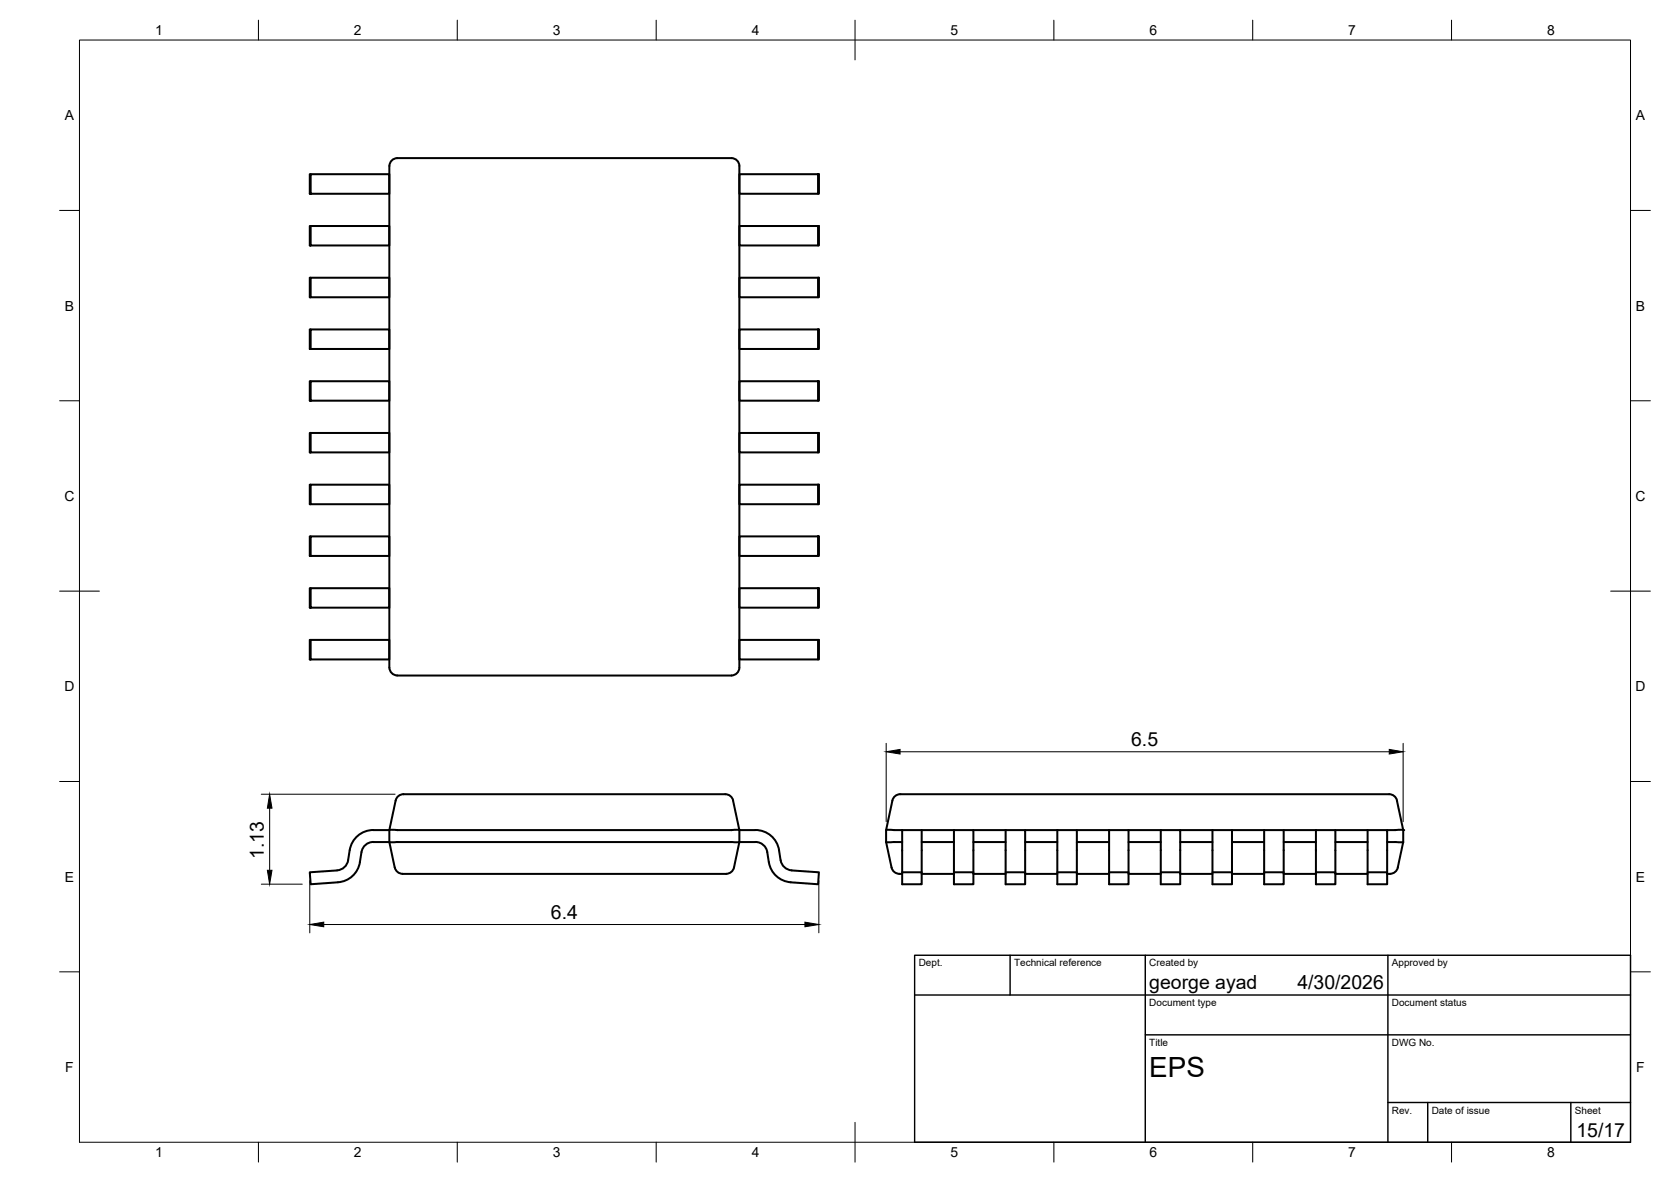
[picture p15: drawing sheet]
<svg xmlns="http://www.w3.org/2000/svg" width="420mm" height="297mm" viewBox="0 0 420 297" stroke-linecap="round" stroke-linejoin="round" font-family="sans-serif">
<defs><g id="words">
<text font-size="7" x="289" y="270.6">EPS</text>
<g font-size="4.9">
<text x="284.4" y="187.5">6.5</text>
<text x="66.3" y="215.8" transform="rotate(-90 66.3 215.8)">1.13</text>
<text x="138.5" y="230.9">6.4</text>
<text x="289" y="248.5">george ayad</text>
<text x="326.2" y="248.5">4/30/2026</text>
<text x="396.4" y="285.7">15/17</text>
</g>
<g font-size="3.5">
<text x="39" y="8.8">1</text>
<text x="89" y="8.8">2</text>
<text x="139" y="8.8">3</text>
<text x="189" y="8.8">4</text>
<text x="239" y="8.8">5</text>
<text x="289" y="8.8">6</text>
<text x="339" y="8.8">7</text>
<text x="389" y="8.8">8</text>
<text x="16.3" y="30.2">A</text>
<text x="411.3" y="30.2">A</text>
<text x="16.3" y="78">B</text>
<text x="411.3" y="78">B</text>
<text x="16.2" y="125.9">C</text>
<text x="411.2" y="125.9">C</text>
<text x="16.2" y="173.7">D</text>
<text x="411.2" y="173.7">D</text>
<text x="16.3" y="221.6">E</text>
<text x="411.3" y="221.6">E</text>
<text x="16.4" y="269.4">F</text>
<text x="411.4" y="269.4">F</text>
<text x="39" y="290.8">1</text>
<text x="89" y="290.8">2</text>
<text x="139" y="290.8">3</text>
<text x="189" y="290.8">4</text>
<text x="239" y="290.8">5</text>
<text x="289" y="290.8">6</text>
<text x="339" y="290.8">7</text>
<text x="389" y="290.8">8</text>
</g>
<g font-size="2.5">
<text x="231" y="242.9">Dept.</text>
<text x="255" y="242.9">Technical reference</text>
<text x="289" y="242.9">Created by</text>
<text x="350" y="242.9">Approved by</text>
<text x="289" y="252.8">Document type</text>
<text x="350" y="252.8">Document status</text>
<text x="289" y="262.9">Title</text>
<text x="350" y="262.9">DWG No.</text>
<text x="350" y="279.9">Rev.</text>
<text x="360" y="279.9">Date of issue</text>
<text x="396" y="279.9">Sheet</text>
</g>
</g></defs>
<!-- layer: Visible -->
<g fill="none" stroke="#000" stroke-width=".51">
<path d="M99.8 39.7h84.1a2 2 0 0 1 2 2v126.1a2 2 0 0 1-2 1.9M99.9 39.7a2 2 0 0 0-2 2M78.1 56.8h-.2v4.9h20v-4.9h-19.8v4.9M78.1 43.8h-.2v4.9h20v-4.9h-19.8v4.9M97.9 41.7v126.1M205.7 43.8v4.9h-19.8v-4.9h20v4.9h-.2M205.7 56.8v4.9h-19.8v-4.9h20v4.9h-.2M78.1 69.8h-.2v4.9h20v-4.9h-19.8v4.9M205.7 69.8v4.9h-19.8v-4.9h20v4.9h-.2M78.1 95.8h-.2v4.9h20v-4.9h-19.8v4.9M78.1 82.8h-.2v4.9h20v-4.9h-19.8v4.9M205.7 82.8v4.9h-19.8v-4.9h20v4.9h-.2"/>
<path d="M205.7 95.8v4.9h-19.8v-4.9h20v4.9h-.2M78.1 108.8h-.2v4.9h20v-4.9h-19.8v4.9M205.7 108.8v4.9h-19.8v-4.9h20v4.9h-.2M78.1 134.8h-.2v4.9h20v-4.9h-19.8v4.9M78.1 121.8h-.2v4.9h20v-4.9h-19.8v4.9M205.7 121.8v4.9h-19.8v-4.9h20v4.9h-.2M205.7 134.8v4.9h-19.8v-4.9h20v4.9h-.2M78.1 147.8h-.2v4.9h20v-4.9h-19.8v4.9M205.7 147.8v4.9h-19.8v-4.9h20v4.9h-.2M78.1 160.8h-.2v4.9h20v-4.9h-19.8v4.9M97.9 167.8a2 2 0 0 0 2 1.9M99.8 169.8h84.2"/>
<path d="M205.7 160.8v4.9h-19.8v-4.9h20v4.9h-.2M93.9 208.6h4M93.9 208.6a6 6 0 0 0-6 5 5.9 5.9 0 0 1-1.1 4.1 2.99 2.99 0 0 1-2 1M97.9 211.6l1.4 6.4a2 2 0 0 0 1.9 1.6M97.9 208.6v3M97.9 211.6h-4a2.99 2.99 0 0 0-3 2.5 8.7 8.7 0 0 1-2 5.7 6 6 0 0 1-3.9 1.9l-6.9 .5-.2-3 6.9-.5M97.9 208.6h2M99.8 208.6h84.2M99.9 211.6h-2M101.2 219.6h81.4M184.3 201.2l1.6 7.4v3M184.3 201.2a2 2 0 0 0-1.9-1.6h-81a2 2 0 0 0-1.9 1.6l-1.6 7.4"/>
<path d="M185.9 211.6l-1.3 6.4a2.01 2.01 0 0 1-2 1.6M185.9 211.6h4.1a2.99 2.99 0 0 1 2.9 2.5 8.7 8.7 0 0 0 2 5.7 6 6 0 0 0 3.9 1.9l6.9 .5 .2-3-6.8-.5M185.9 208.6h4M185.9 208.6h-1.9M185.9 211.6h-86.1M190 208.6a6 6 0 0 1 5.9 5l.4 2.6M196.3 216.2a2.99 2.99 0 0 0 2.7 2.5M222.8 211.6h4M222.8 208.6h2M224.8 208.6h2M226.1 219.6h.7M226.8 208.6v13.6h5v-3h-5"/>
<path d="M226.8 208.6h5v10.6M231.8 219.6h8.1M231.8 208.6h8.1M231.8 211.6h8.1M239.9 208.6v13.6h4.9v-3h-4.9M239.9 208.6h4.9v10.6M244.8 219.6h8.1M244.8 208.6h8.1M244.8 211.6h8.1M252.9 208.6v13.6h4.9v-3h-4.9M252.9 208.6h4.9v10.6M257.8 219.6h8.1"/>
<path d="M257.8 208.6h8.1M257.8 211.6h8.1M265.9 208.6v13.6h4.9v-3h-4.9M265.9 208.6h4.9v10.6M270.8 219.6h8.1M270.8 208.6h8.1M270.8 211.6h8.1M278.9 208.6v13.6h4.9v-3h-4.9M278.9 208.6h4.9v10.6M283.8 219.6h8.1M283.8 208.6h8.1M283.8 211.6h8.1"/>
<path d="M291.9 208.6v13.6h4.9v-3h-4.9M291.9 208.6h4.9v10.6M296.8 219.6h8.1M296.8 208.6h8.1M296.8 211.6h8.1M304.9 208.6v13.6h4.9v-3h-4.9M304.9 208.6h4.9v10.6M309.8 219.6h8.1M309.8 208.6h8.1M309.8 211.6h8.1M317.9 208.6v13.6h4.9v-3h-4.9M317.9 208.6h4.9v10.6"/>
<path d="M322.8 219.6h8.1M322.8 208.6h8.1M322.8 211.6h8.1M330.9 208.6v13.6h4.9v-3h-4.9M330.9 208.6h4.9v10.6M335.8 219.6h8.1M335.8 208.6h8.1M335.8 211.6h8.1M343.9 208.6v13.6h4.9v-3h-4.9M343.9 208.6h4.9v10.6M348.8 219.6h.7M348.8 208.6h2.1"/>
<path d="M352.8 211.6v-3l-1.5-7.4a2 2 0 0 0-2-1.6h-123a2 2 0 0 0-1.9 1.6l-1.6 7.4v3l1.4 6.4a2.01 2.01 0 0 0 1.9 1.6M352.8 211.6l-1.3 6.4a2 2 0 0 1-2 1.6M352.8 211.6h-4M352.8 208.6h-1.9"/>
</g>
<g fill="#000">
<circle cx="185.9" cy="208.6" r=".25"/>
<circle cx="352.8" cy="208.6" r=".25"/>
</g>
<!-- layer: BORDER -->
<g fill="none" stroke="#000" stroke-width=".25">
<path d="M20 10.1h390v276.9h-390zM65 5.1v5M115 5.1v5M165 5.1v5M215 5.1v10M265 5.1v5M315 5.1v5M365 5.1v5M15 52.9h5M410 52.9h5M15 100.7h5M410 100.7h5"/>
<path d="M15 148.6h10M405 148.6h10M15 196.4h5M410 196.4h5M15 244.2h5M410 244.2h5M65 287v5M115 287v5M165 287v5M215 282.1v9.9M265 287v5M315 287v5"/>
<path d="M365 287v5"/>
</g>
<!-- layer: TITLEBLOCK -->
<path d="M230 240.1h180v46.9h-180zM230 250h180M254 240.1v9.9M288 240.1v46.9M349 240.1v46.9M288 260.1h122M349 277.1h61M359 277.1v9.9M395 277.1v9.9" fill="none" stroke="#000" stroke-width=".36"/>
<!-- layer: FD_Dimensions -->
<path d="M65.7 199.6h33.6M222.8 186.8v19.7M226.3 188.9h123M352.8 186.8v19.7M67.8 203.1v15.6M65.7 222.2h10.3M77.9 221.3v13.1M81.4 232.3h121M205.9 221.3v13.1" fill="none" stroke="#000" stroke-width=".25"/>
<path d="M222.8 188.9l3.5-.6v1.2zM349.3 188.3l3.5 .6-3.5 .6zM67.2 218.7h1.2l-.6 3.5zM67.8 199.6l.6 3.5h-1.2zM77.9 232.3l3.5-.6v1.2zM202.4 231.7l3.5 .6-3.5 .6z" fill="#000" stroke="#000" stroke-width=".25"/>
<use href="#words"/>
</svg>
